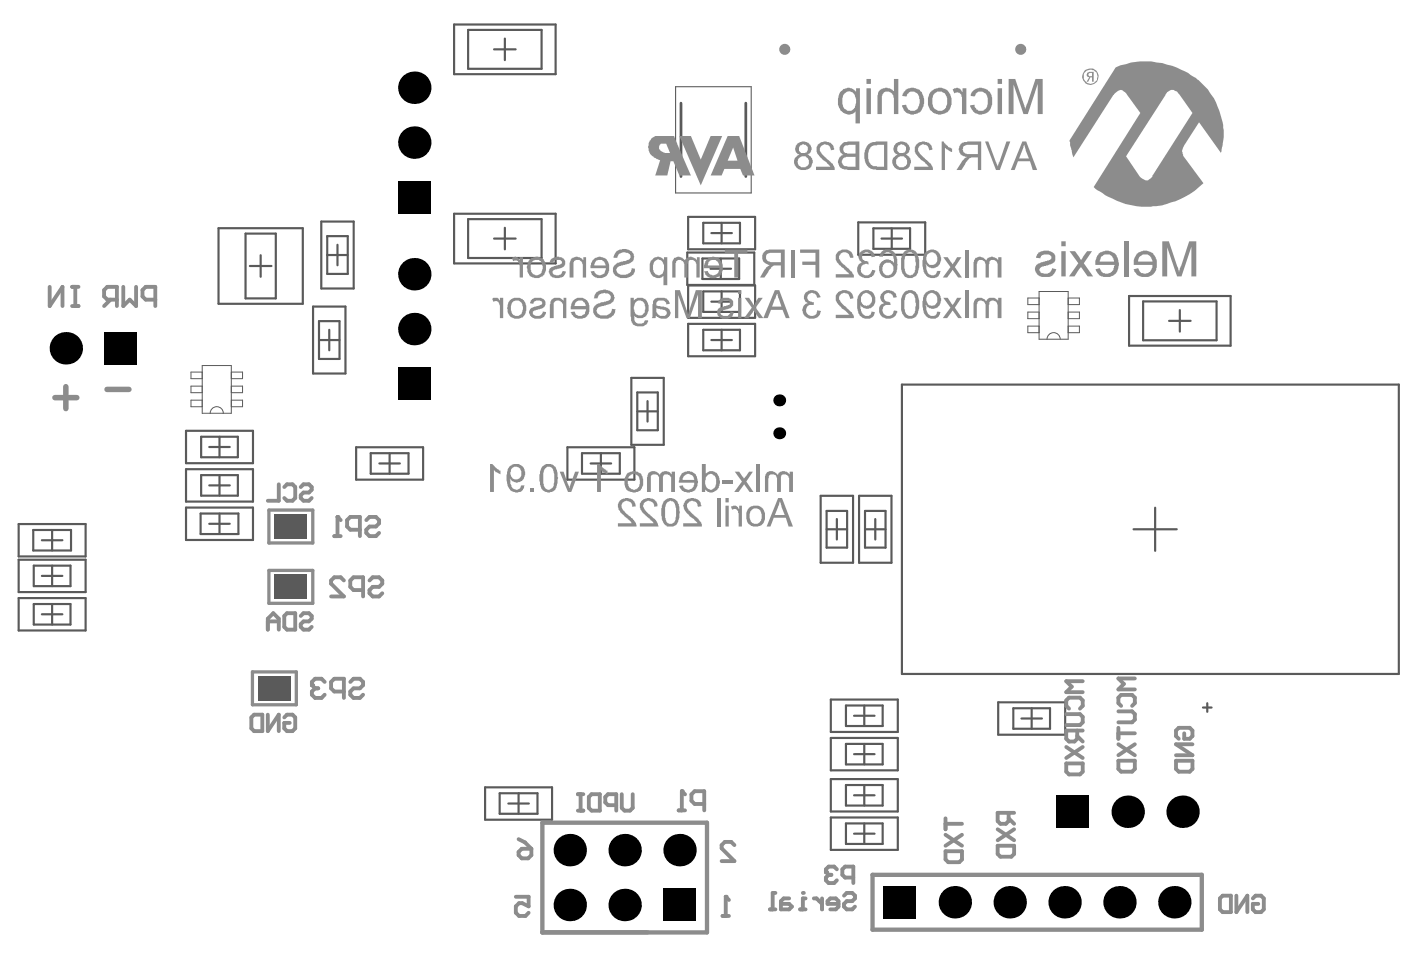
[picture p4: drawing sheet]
<svg xmlns="http://www.w3.org/2000/svg" width="216mm" height="148mm" viewBox="0 0 216 148" stroke-linecap="round" stroke-linejoin="round" font-family="sans-serif">
<g fill="none" stroke="#5a5a5a" stroke-width=".33">
<path d="M70 3.8h15.6v7.6h-15.6zM72.1 4.6h11.4v6h-11.4zM76.1 7.6h3.4M77.8 5.9v3.4M33.7 35.2h13v11.6h-13zM37.8 36h4.7v10h-4.7zM40.2 39.3v3.4M49.5 34.2h5v10.3h-5zM50.4 39.3h3.2M50.4 36.4h3.2v5.8h-3.2zM52 37.7v3.2M62.2 22h3.3"/>
<path d="M63.8 20.3v3.3M70 33h15.6v7.6h-15.6zM72.1 33.8h11.4v6h-11.4zM76.1 36.8h3.4M77.8 35.1v3.3M105.9 38.9h10.3v5h-10.3zM106 33.4h10.4v5h-10.4zM108.2 39.9h5.7v3.1h-5.7zM108.4 34.4h5.6v3.1h-5.6zM109.6 35.9h3.2M111.1 39.9v3.1M111.2 34.4v3.1"/>
<path d="M132.3 34.3h10.3v5h-10.3zM134.6 35.2h5.7v3.2h-5.7zM135.8 36.8h3.2M137.4 35.2v3.2M38.5 41h3.3M48.2 47.3h5v10.3h-5zM49.2 52.4h3.1M49.2 49.5h3.1v5.8h-3.1zM50.7 50.8v3.2M62.2 50.7h3.3M63.8 49.1v3.3M97.3 58.3h5v10.3h-5z"/>
<path d="M106 44h10.4v5h-10.4zM106 49.9h10.4v5h-10.4zM108.4 44.9h5.6v3.2h-5.6zM108.4 50.8h5.6v3.2h-5.6zM109.5 41.4h3.2M109.6 52.4h3.2M109.6 46.5h3.2M111.2 44.9v3.2M111.2 50.8v3.2M139 59.3h76.6v44.6h-76.6zM174 45.6h15.6v7.7h-15.6zM176.2 46.5h11.3v6h-11.3z"/>
<path d="M180.2 49.5h3.3M181.8 47.8v3.3M28.7 66.4h10.3v5h-10.3zM28.7 72.3h10.3v5h-10.3zM28.7 78.3h10.3v5h-10.3zM30.9 79.2h5.8v3.1h-5.8zM31 73.3h5.7v3.1h-5.7zM31 67.3h5.7v3.2h-5.7zM32.2 68.9h3.2M32.2 74.8h3.2M33.8 67.3v3.2M33.8 73.3v3.1"/>
<path d="M33.8 79.2v3.1M54.9 69h10.3v5h-10.3zM57.1 69.9h5.9v3.1h-5.9zM58.5 71.5h3.1M60 69.9v3.1M87.4 69h10.4v5h-10.4zM89.7 69.9h5.8v3.1h-5.8zM91 71.5h3.2M92.6 69.9v3.1M98.2 63.4h3.2M98.2 60.5h3.2v5.8h-3.2zM99.8 61.8v3.2"/>
<path d="M126.5 76.4h5v10.4h-5zM127.4 78.8h3.1v5.6h-3.1zM132.4 76.4h5v10.4h-5zM133.3 78.8h3.2v5.6h-3.2zM178 78.3v6.6M2.9 80.8h10.3v5h-10.3zM2.9 86.3h10.3v5h-10.3zM2.9 92.2h10.3v5h-10.3zM5.1 81.7h5.8v3.2h-5.8zM5.2 87.2h5.7v3.2h-5.7zM5.2 93.1h5.7v3.2h-5.7zM6.5 83.3h3.1"/>
<path d="M6.5 94.7h3.1M6.5 88.8h3.1M8 81.7v3.2M8 87.2v3.2M8 93.1v3.2M32.2 80.8h3.2M127.4 81.6h3.1M129 80v3.2M133.3 81.6h3.2M134.9 80v3.2M174.7 81.6h6.6M128 107.9h10.4v5h-10.4z"/>
<path d="M128 113.8h10.4v5h-10.4zM130.4 108.8h5.6v3.1h-5.6zM130.4 114.7h5.6v3.2h-5.6zM131.6 116.3h3.2M131.6 110.4h3.2M133.2 108.8v3.1M133.2 114.7v3.2M153.8 108.3h10.3v5h-10.3zM156.2 109.2h5.6v3.2h-5.6zM157.4 110.8h3.2M159 109.2v3.2M185.4 109.1h1.3"/>
<path d="M186 108.4v1.4M74.8 121.4h10.3v5h-10.3zM77 122.3h5.8v3.2h-5.8zM78.3 123.9h3.2M79.9 122.3v3.2M128 120.1h10.4v5h-10.4zM128 126h10.4v5h-10.4zM130.4 121h5.6v3.2h-5.6zM130.4 127h5.6v3.1h-5.6zM131.6 128.5h3.2M131.6 122.6h3.2M133.2 121v3.2"/>
<path d="M133.2 127v3.1"/>
</g>
<path d="M104.1 13.4h11.7v16.4h-11.7z" fill="none" stroke="#5a5a5a" stroke-width=".17"/>
<g fill="none" stroke="#5a5a5a" stroke-width=".15">
<path d="M31.2 56.4h4.4v7.3h-4.4zM31.2 57.4h-1.8v1h1.8M31.2 59.5h-1.8v1h1.8M35.6 59.5h1.8v1h-1.8M35.6 57.4h1.8v1h-1.8M160.1 44.9h4.5v7.4h-4.5zM160.1 50.3h-1.7v1h1.7M160.1 46h-1.7v1h1.7M160.1 48.1h-1.7v1h1.7M161.4 52.3a1.01 1.01 0 0 1 1-1 1.01 1.01 0 0 1 1 1M164.6 50.3h1.7v1h-1.7M164.6 48.1h1.7v1h-1.7"/>
<path d="M164.6 46h1.7v1h-1.7M31.2 61.7h-1.8v1h1.8M32.4 63.7a1.01 1.01 0 0 1 1-1 1.01 1.01 0 0 1 1 1M35.6 61.7h1.8v1h-1.8"/>
</g>
<path d="M104.9 15.9v11.3M114.9 15.9v11.3" fill="none" stroke="#5a5a5a" stroke-width=".42"/>
<path d="M41.4 78.6h6.8v5.1h-6.8zM41.4 87.9h6.8v5.1h-6.8zM38.9 103.6h6.8v5.1h-6.8z" fill="none" stroke="#8c8c8c" stroke-width=".51"/>
<path d="M83.6 126.8h25.3v17h-25.3zM134.5 134.9h50.7v8.4h-50.7z" fill="none" stroke="#8c8c8c" stroke-width=".67"/>
<g fill="none" stroke="#8c8c8c" stroke-width=".59">
<path d="M43 74.7v2.5h-1.7M43.8 75.1l.4-.4h.9l.4 .4v1.7l-.4 .4h-.9l-.4-.4M46.3 75.1l.5-.4h.8l.4 .4v.4l-.4 .4h-.8l-.5 .5v.4l.5 .4h.8l.4-.4M41.3 95.8h1.7M41.3 97.1v-1.7l.8-.9 .9 .9v1.7M43.8 95l.4-.5h1.3v2.6h-1.3l-.4-.4zM46.3 95l.5-.5h.8l.4 .5v.4l-.4 .4h-.8l-.5 .4v.5l.5 .4h.8l.4-.4M39.2 110.2h1.2v2.5h-1.2l-.5-.4v-1.7zM41.3 110.2v2.5l1.7-2.5v2.5M43.8 110.6l.4-.4h.9l.4 .4v1.7l-.4 .4h-.9l-.4-.4v-.8h.9M164.3 117.7h2.6v1.3l-.5 .4h-1.7l-.4-.4zM164.3 110.1h2.1l.5 .4v.9l-.5 .4h-2.1"/>
<path d="M164.3 115.2l2.6 1.7M164.7 109.3l-.4-.5v-.8l.4-.4h1.7l.5 .4v.8l-.5 .5M166 112.6v1.3l-.4 .4h-.9l-.4-.4v-1.3h2.6M166 113.5l.9 .8M166.9 105h-2.6l.9 .9-.9 .8h2.6M166.9 115.2l-2.6 1.7M172.3 117.3h2.6v1.3l-.4 .4h-1.7l-.5-.4zM172.3 109.7h2.2l.4 .4v.8l-.4 .5h-2.2M172.3 112.2v1.7M172.3 113.1h2.6M172.3 114.8l2.6 1.6M172.8 108.8l-.5-.4v-.8l.5-.5h1.7l.4 .5v.8l-.4 .4"/>
<path d="M174.9 104.6h-2.6l.9 .9-.9 .8h2.6M174.9 114.8l-2.6 1.6M181.2 117.3h2.6v1.3l-.5 .4h-1.6l-.5-.4zM182.5 113.1v.8h.8l.5-.4v-.9l-.5-.4h-1.6l-.5 .4v.9l.5 .4M183.8 114.8h-2.6l2.6 1.6h-2.6M145.7 126.2v1.7M145.7 131.2h2.5v1.3l-.4 .4h-1.7l-.4-.4zM145.7 127h2.5M145.7 128.7l2.5 1.7M148.2 128.7l-2.5 1.7M153.7 130.4h2.6v1.3l-.4 .4h-1.7l-.5-.4zM153.7 127.9l2.6 1.7"/>
<path d="M155.4 125.3v1.3l-.4 .4h-.8l-.5-.4v-1.3h2.6M155.4 126.2l.9 .8M156.3 127.9l-2.6 1.7M188.4 138.1h1.3v2.5h-1.3l-.4-.4v-1.7zM190.5 138.1v2.5l1.7-2.5v2.5M193.1 138.5l.4-.4h.8l.5 .4v1.7l-.5 .4h-.8l-.4-.4v-.8h.8"/>
</g>
<g fill="#8c8c8c">
<path d="M150.3 39.8a1.19 1.19 0 0 1 1.7 .4 .6 .6 0 0 1 .5-.5 1.34 1.34 0 0 1 1.3 .4v-.4h.5v3.1h-.6v-1.6a.7 .7 0 0 0-.1-.8 .48 .48 0 0 0-.6-.3 .47 .47 0 0 0-.5 .6l-.1 .1v2h-.5v-1.8a.75 .75 0 0 0-.3-.8 .75 .75 0 0 0-.9 .1l-.2 .4v2.1h-.5v-2.4z"/>
<path d="M148.8 38.5h.5v4.3h-.5z"/>
<path d="M145.4 39.7h.6l.8 1.1 .7-1.1h.7l-1.1 1.5 1.1 1.6h-.5l-.9-1.2-.8 1.2h-.7l1.2-1.6z"/>
<path d="M132.5 38.9a1.4 1.4 0 0 1 2.4 .7l-.6 .1a.73 .73 0 0 0-.8-.8 .73 .73 0 0 0-.6 .9l.4 .5h.4h.1l.1 .5a.88 .88 0 0 0-1.2 .6 .88 .88 0 0 0 .7 1h.1a.85 .85 0 0 0 .9-.8l.5 .1a1.16 1.16 0 0 1-1.3 1.2 1.3 1.3 0 0 1-1.5-1.3v-.3a.9 .9 0 0 1 .8-.8 1.12 1.12 0 0 1-.4-1.6z"/>
<path d="M129.1 38.8a1.5 1.5 0 0 1 2.3 .4l.1 .5h-.5a.83 .83 0 0 0-1-.8 .83 .83 0 0 0-.6 1.1l.1 .1a3.8 3.8 0 0 0 1.3 1.3l.8 1v.4h-2.8v-.5h2.1l-1.4-1.4a1.36 1.36 0 0 1-.4-2.1z"/>
<path d="M123.3 38.5h3v4.3h-.6v-2h-2.1v-.5h2.1v-1.3h-2.4z"/>
<path d="M121.9 38.5h.6v4.3h-.6z"/>
<path d="M111.7 38.5h3.5v.5h-1.5v3.8h-.5v-3.8h-1.5z"/>
<path d="M103.8 39.8a1.19 1.19 0 0 1 1.7 .4 .6 .6 0 0 1 .5-.5 1.34 1.34 0 0 1 1.4 .4v-.4h.4v3.1h-.5v-1.6a.7 .7 0 0 0-.2-.8 .48 .48 0 0 0-.5-.3 .44 .44 0 0 0-.6 .5v.1v2.1h-.5v-1.8a.75 .75 0 0 0-.4-.8 .75 .75 0 0 0-.8 .1l-.2 .3v2.2h-.5v-2.5z"/>
<path d="M95 38.8l.1-.1a1.88 1.88 0 0 1 2.5 .4 1.11 1.11 0 0 1-.9 1.6l-.5 .1a1.44 1.44 0 0 0-1.2 .8 1 1 0 0 0 1.3 .8 1.01 1.01 0 0 0 1-1h.5a1.46 1.46 0 0 1-1.7 1.5 1.48 1.48 0 0 1-1.6-1.1 1.17 1.17 0 0 1 .8-1.3l.5-.2a1.89 1.89 0 0 0 1.4-.6 .6 .6 0 0 0-.3-.6h-.1a1.16 1.16 0 0 0-1.7 .5v.1h-.6l.1-.4z"/>
<path d="M88 39.9a1.25 1.25 0 0 1 1.9 .2v-.4h.4v3.1h-.5v-1.7a.85 .85 0 0 0-.4-.9 .85 .85 0 0 0-.9 .1l-.1 .1v2.4h-.6v-2.3z"/>
<path d="M85 39.9a1.49 1.49 0 0 1 1.8-.1 .84 .84 0 0 1 .3 1 .84 .84 0 0 1-.8 .6l-.7 .1a.42 .42 0 0 0-.4 .4 .42 .42 0 0 0 .4 .5 .72 .72 0 0 0 1.1-.6l.5 .1v.1a1.29 1.29 0 0 1-1.8 .8 .89 .89 0 0 1-.7-.7 .89 .89 0 0 1 .3-.9l.4-.2a1.46 1.46 0 0 0 1.2-.5 .73 .73 0 0 0-1.1-.3l-.3 .2v.2l-.5-.1v-.2z"/>
<path d="M78.9 39.7a.8 .8 0 0 1 1.2 .5v-.5h.5v3.1h-.5v-1.9l-.1-.1a.6 .6 0 0 0-.3-.6 .6 .6 0 0 0-.6 .1z"/>
<path d="M150.3 46.2a.94 .94 0 0 1 .9-.3l.6 .3 .2 .2a1.13 1.13 0 0 1 1.7-.2l.1 .2v-.5h.5v3.1h-.6v-1.6a.9 .9 0 0 0-.7-1.1 .47 .47 0 0 0-.5 .6l-.1 .1v2h-.5v-1.7a.75 .75 0 0 0-.3-.8 .75 .75 0 0 0-.9 0l-.2 .4v2.1h-.5v-2.3z"/>
<path d="M148.8 44.7h.5v4.3h-.5z"/>
<path d="M145.4 45.9h.6l.8 1.1 .7-1.1h.7l-1.1 1.5 1.1 1.6h-.5l-.9-1.1-.8 1.1h-.7l1.2-1.6z"/>
<path d="M136.1 45a1.45 1.45 0 0 1 1.9 .2l.2 .6-.5 .1a.72 .72 0 0 0-.7-.7 .72 .72 0 0 0-.8 .7 .59 .59 0 0 0 .7 .6l.3 .1 .1 .4h-.1a.88 .88 0 0 0-1.2 .6 .88 .88 0 0 0 .8 1.1 .88 .88 0 0 0 1-.8h.5a1.4 1.4 0 0 1-1.9 1.2 1.4 1.4 0 0 1-.8-2l.3-.3h.3a1.02 1.02 0 0 1-.1-1.8z"/>
<path d="M129.1 45.1a1.48 1.48 0 0 1 2.3 .4l.1 .5-.5 .1a.85 .85 0 0 0-.8-.9 .85 .85 0 0 0-.9 .8 3.6 3.6 0 0 0 1.4 1.6l.5 .5 .1 .3a.6 .6 0 0 1 .3 .6h-2.8v-.5h2.1l-1.3-1.1a1.85 1.85 0 0 1-.8-1.8z"/>
<path d="M124.1 45.2a1.33 1.33 0 0 1 1.3-.4 1.33 1.33 0 0 1 1 1l-.5 .1a.76 .76 0 0 0-.7-.7 .76 .76 0 0 0-.8 .6v.2a.81 .81 0 0 0 .7 .5l.3 .1v.4a.89 .89 0 0 0-1.2 1 .89 .89 0 0 0 1.5 .5l.1-.1 .1-.5h.6a1.42 1.42 0 0 1-1.8 1.2 1.42 1.42 0 0 1-.9-1.9l.3-.4h.4a1.03 1.03 0 0 1-.4-1.6z"/>
<path d="M114.8 45.9h.6l.7 1.1 .2-.1 .6-1h.6l-1.1 1.5 1.2 1.6h-.6l-.9-1.1-.8 1.1h-.6l1.2-1.6z"/>
<path d="M111 46.1a2.11 2.11 0 0 1 1.8 .1 .94 .94 0 0 1 .1 1 .94 .94 0 0 1-.8 .5l-.6 .2a.38 .38 0 0 0-.5 .3 .38 .38 0 0 0 .4 .4 .73 .73 0 0 0 .8 .1 .73 .73 0 0 0 .4-.7l.5 .1a1.27 1.27 0 0 1-1.9 .9 .86 .86 0 0 1-.7-.8 .86 .86 0 0 1 .7-.8l.9-.3a.4 .4 0 0 0 .4-.5 .4 .4 0 0 0-.6-.3 .71 .71 0 0 0-.8 .5h-.5z"/>
<path d="M104 44.7h.8l1.2 3.8 1.2-3.8h1v4.3h-.6v-3.6l-1.3 3.6h-.5l-1.3-3.5v3.5h-.5z"/>
<path d="M91.8 45.2a1.84 1.84 0 0 1 2.7 0v.2a1.06 1.06 0 0 1-.8 1.5l-.8 .3a1.02 1.02 0 0 0-1 .7 .93 .93 0 0 0 1.1 .7 1.05 1.05 0 0 0 1.3-1l.6 .1-.1 .2a.91 .91 0 0 1-.5 .9 2.34 2.34 0 0 1-2 .2 1.16 1.16 0 0 1-.9-1.1 1.16 1.16 0 0 1 1-1.1l.5-.2a1.53 1.53 0 0 0 1.2-.6l-.1-.4a1.16 1.16 0 0 0-1.4-.3 .6 .6 0 0 0-.5 .7h-.6l.1-.4z"/>
<path d="M85 46.2a1.29 1.29 0 0 1 1.8 .2v-.5h.5v3.1h-.5v-1.6a.81 .81 0 0 0-.5-1 .81 .81 0 0 0-1 .3v2.3h-.6v-2.1z"/>
<path d="M82 46.1a1.76 1.76 0 0 1 2 .2 .97 .97 0 0 1-.9 1.4l-.6 .2a.42 .42 0 0 0-.4 .4 .42 .42 0 0 0 .4 .4h.2a.73 .73 0 0 0 .9-.7l.5 .1a1.27 1.27 0 0 1-1.6 1l-.2-.1a.9 .9 0 0 1-.4-1.5l.2-.1 1-.3a.43 .43 0 0 0 .5-.5l-.1-.2h-.2a.7 .7 0 0 0-1.1 .4h-.5l.1-.5z"/>
<path d="M75.9 46.1a.72 .72 0 0 1 1.1 .3v-.5h.5v3.1h-.5v-1.9v-.1a.45 .45 0 0 0-.4-.5v-.1l-.6 .1z"/>
<path d="M101.6 22.3a.44 .44 0 0 1 .6-.1h.5l.6 1.4-1-.1a.8 .8 0 0 1-.7-1.2zM104.7 21l3.3 7.6 3.3-7.6h-1.8l-1.5 3.6-1.5-3.6zM113 22.7l.7 2.1h-1.6zM100.4 21.3v.1a1.92 1.92 0 0 0 .9 3.1l.4 .2-.7 2.4h1.8l.5-2.2h.5l.9 2.2h1.8l-2.7-6.1h-2.8zM112.1 21l-2.6 6.1h1.7l.4-1.1h2.5l.4 1.1h1.8l-2.4-6.1z"/>
<path d="M142.9 39.2a.91 .91 0 0 1 1.2-.1 .91 .91 0 0 1 .3 1.1v.1a.88 .88 0 0 1-1 .5 .88 .88 0 0 1-.7-1.1zM142.7 38.9l-.1 .1a3.4 3.4 0 0 0-.3 2.9 1.44 1.44 0 0 0 2.4 .5l.2-.6h-.5a.81 .81 0 0 1-.8 .6 .81 .81 0 0 1-.8-.8l-.1-.8a.81 .81 0 0 0 .7 .5 1.12 1.12 0 0 0 1.5-1 1.38 1.38 0 0 0-1.7-1.7z"/>
<path d="M139.7 39.2a.73 .73 0 0 1 .8-.2 .73 .73 0 0 1 .5 .7 3.7 3.7 0 0 1 0 2.2 .79 .79 0 0 1-.9 .5 .79 .79 0 0 1-.6-.8 4.3 4.3 0 0 1 .1-2.4zM139.4 38.7v.1a2.79 2.79 0 0 0-.5 2.3v.8a1.33 1.33 0 0 0 1.5 1 1.33 1.33 0 0 0 1.2-1.3 3.2 3.2 0 0 0-.5-2.9 1.54 1.54 0 0 0-1.7 0z"/>
<path d="M135.8 38.8l-.3 .8h.6a.77 .77 0 0 1 .7-.7 .77 .77 0 0 1 .8 .6l.2 .4v.7a1.19 1.19 0 0 0-1.3-.6 1.19 1.19 0 0 0-.9 .9 1.41 1.41 0 0 0 1.1 2 1.48 1.48 0 0 0 1.6-1.7 3.5 3.5 0 0 0-.5-2.3 1.53 1.53 0 0 0-2-.1zM136.2 40.7a.95 .95 0 0 1 1.4 .2 .95 .95 0 0 1-.3 1.4 .72 .72 0 0 1-1.2-.4l-.1-.3a.86 .86 0 0 1 .2-.8z"/>
<path d="M118.1 39.2l.5-.2h1.7v1.4h-1.4a.87 .87 0 0 1-.8-1zM117.9 38.7a1.18 1.18 0 0 0-.4 1.4 1.18 1.18 0 0 0 1.1 .7l-.5 .5-1 1.5h.7l.6-.9a1.33 1.33 0 0 1 1.2-1h.7v1.9h.6v-4.3h-2.4l-.4 .1z"/>
<path d="M109.2 40.4a.95 .95 0 0 1 1-.3 .95 .95 0 0 1 .7 .8h-1.8zM108.8 40.1l-.3 .7v.6h2.4a.99 .99 0 0 1-.6 .9 .99 .99 0 0 1-1-.1l-.2-.4-.6 .1a1.49 1.49 0 0 0 1.8 .9 1.49 1.49 0 0 0 1.1-1.7v-.3a1.45 1.45 0 0 0-1.5-1.2l-.6 .1z"/>
<path d="M100.6 39.8a2.17 2.17 0 0 0 0 2.8l.2 .1a.95 .95 0 0 0 1.4-.3v1.6h.6v-4.3h-.5v.4a1.29 1.29 0 0 0-1.7-.3zM100.9 40.3h.1a.55 .55 0 0 1 .7-.2 1.47 1.47 0 0 1 .3 2.2 .89 .89 0 0 1-1.4-.8v-.1a1.43 1.43 0 0 1 .3-1.1z"/>
<path d="M91.8 40.3a.93 .93 0 0 1 1-.2 .93 .93 0 0 1 .6 .8h-1.8zM91.3 40.1l-.2 .5-.1 .8h2.4a.94 .94 0 0 1-.6 .9 .94 .94 0 0 1-1.1-.3l-.1-.2-.6 .1a1.51 1.51 0 0 0 1.9 .9 1.51 1.51 0 0 0 1-1.9l-.1-.3a1.31 1.31 0 0 0-1.9-.9h-.1z"/>
<path d="M82 40.3a.85 .85 0 0 1 1-.2 .85 .85 0 0 1 .6 .8 1.56 1.56 0 0 1-.4 1.4 1.04 1.04 0 0 1-1.3-.4 2.06 2.06 0 0 1 .1-1.6zM81.7 39.9l-.1 .1a1.9 1.9 0 0 0 .4 2.8h.3a1.4 1.4 0 0 0 1.7-.7 1.96 1.96 0 0 0-.4-2.3 1.59 1.59 0 0 0-1.9 .1z"/>
<path d="M143 45.4a.88 .88 0 0 1 1.1-.1 .88 .88 0 0 1 .3 1 .82 .82 0 0 1-.6 .8 .82 .82 0 0 1-.9-.3v-.1a1.07 1.07 0 0 1 .1-1.3zM142.6 45.2l-.4 .7a4.1 4.1 0 0 0 .3 2.6 1.5 1.5 0 0 0 2.2 .3l.2-.7-.5-.1a.74 .74 0 0 1-.5 .7 .74 .74 0 0 1-.8-.2l-.4-.7v-.6v-.2a.81 .81 0 0 0 .7 .5 1.22 1.22 0 0 0 1.6-1.2 1.41 1.41 0 0 0-2-1.4z"/>
<path d="M139.7 45.4l.1-.1a.85 .85 0 0 1 1.3 .7v.8v.5a1.15 1.15 0 0 1-.8 1.4h-.2a1.26 1.26 0 0 1-.7-1.3 2.89 2.89 0 0 1 .3-2zM139.3 45.2l-.2 .2a3.7 3.7 0 0 0-.2 2v.7a1.33 1.33 0 0 0 1.5 1.1 1.33 1.33 0 0 0 1.2-1.4 2.91 2.91 0 0 0-.6-2.9h-.2a1.12 1.12 0 0 0-1.5 .3z"/>
<path d="M132.9 45.4a.74 .74 0 0 1 1.3 .3 .88 .88 0 0 1-.3 1.4 .88 .88 0 0 1-1.2-.8v-.5zM132.6 45.2a2.18 2.18 0 0 0-.5 2 1.91 1.91 0 0 0 .9 1.8h.1a1.14 1.14 0 0 0 1.7-.9l-.5-.1a.74 .74 0 0 1-.7 .7 .74 .74 0 0 1-.7-.5h-.1l-.2-.6v-.6a1.29 1.29 0 0 0 1.7 .4 1.29 1.29 0 0 0 .5-1.7 1.41 1.41 0 0 0-1.5-1z"/>
<path d="M119.7 45.2l.7 2.1h-1.4zM119.4 44.7l-1.8 4.3h.7l.5-1.2h1.8l.5 1.2h.6l-1.6-4.3z"/>
<path d="M113.7 44.7v.6h.5v-.6zM113.7 45.9v3.1h.5v-3.1z"/>
<path d="M101.1 47.5l1.1 .3a.43 .43 0 0 1 .5 .4v.2a.77 .77 0 0 1-1.1 .1h-.2a.8 .8 0 0 1-.3-1zM100.9 46.1l-.3 .3-.1 .5v2v.1h.5l.1-.3a1.63 1.63 0 0 0 2 .2v-.1a.78 .78 0 0 0 .2-.8 .78 .78 0 0 0-.6-.6l-.4-.1-.7-.1a.35 .35 0 0 1-.5-.2 .35 .35 0 0 1 .1-.4 1.02 1.02 0 0 1 1-.3l.5 .4v.2l.6-.1a1.26 1.26 0 0 0-1.7-.9h-.4z"/>
<path d="M97.9 46.6a.83 .83 0 0 1 1-.2 .83 .83 0 0 1 .5 .8 1.27 1.27 0 0 1-.5 1.4 .82 .82 0 0 1-1.1-.8l-.1-.5zM97.2 45.9v2.9l.1 .1a1.22 1.22 0 0 0 1.4 1.4h.4l.5-.2 .3-.5v-.2h-.5a.75 .75 0 0 1-1.2 .4 .77 .77 0 0 1-.4-1.1 1.17 1.17 0 0 0 1.3 .3 1.17 1.17 0 0 0 .8-1 1.47 1.47 0 0 0-1.3-2.1h-.4l-.5 .4v-.4z"/>
<path d="M88.7 46.6a.93 .93 0 0 1 1-.2 .93 .93 0 0 1 .6 .8h-1.8zM88.3 46.3l-.3 .5-.1 .9h2.4a.97 .97 0 0 1-1.3 .9l-.3-.1-.2-.5-.6 .1a1.51 1.51 0 0 0 1.3 1 1.51 1.51 0 0 0 1.5-.6 1.92 1.92 0 0 0-.6-2.4 1.65 1.65 0 0 0-1.8 .2z"/>
<path d="M78.9 46.7a.97 .97 0 0 1 1-.3 .97 .97 0 0 1 .7 .9v.3a1.03 1.03 0 0 1-1.2 1.1 1.09 1.09 0 0 1-.7-1.1zM78.6 46.3a2.16 2.16 0 0 0-.2 2.2 1.45 1.45 0 0 0 1.6 .6 1.45 1.45 0 0 0 1.1-1.4 1.48 1.48 0 0 0-1.3-1.8h-.6l-.4 .2z"/>
</g>
<path d="M10.1 59.6v3.4M8.5 61.3h3.3M16.5 60h3.4" fill="none" stroke="#8c8c8c" stroke-width=".85"/>
<path d="M7.7 44.2v3l1.9-3v3M11.1 44.2h1M11.1 47.2h1M11.6 44.2v3M17 46.2l-1 1M18 46.2h-1.5l-.5-.5v-1l.5-.5h1.5v3M19 44.2v3l1-1 1 1v-3M23.9 46.2h-1.4l-.5-.5v-1l.5-.5h1.4v3" fill="none" stroke="#8c8c8c" stroke-width=".59"/>
<g fill="#8c8c8c">
<path d="M151.8 21.8h.5l1.4 3.9 1.4-3.9h.6l-1.6 4.4h-.6z"/>
<path d="M145.1 21.8h.4v.3l.6 .6 .6 .2v.5h-.1l-1-.6v3.4h-.5z"/>
<path d="M141.1 22.3a1.45 1.45 0 0 1 1.5-.4 1.45 1.45 0 0 1 1.1 1.1v.1l-.5 .1a.83 .83 0 0 0-1.2-.8 .83 .83 0 0 0-.2 1.4l.9 .8a1.96 1.96 0 0 1 1.1 1.4v.2h-2.9v-.5h2.2l-.8-.8a2.92 2.92 0 0 1-1.3-1.6v-.6z"/>
<path d="M126.2 22.2a1.52 1.52 0 0 1 2.3 .4v.5l-.5 .1a.83 .83 0 0 0-1.1-.8 .83 .83 0 0 0-.2 1.4l.8 .8a1.96 1.96 0 0 1 1.1 1.4v.2h-2.8v-.5h2.1l-.7-.8a2.92 2.92 0 0 1-1.4-1.6v-.6z"/>
<path d="M179.1 37.2h1l1.5 4.2v.5h.1l.1-.5 1.5-4.2h1.1v5.4h-.8v-4.5l-1.5 4.5h-.7l-1.5-4.5v4.5h-.8z"/>
<path d="M173.2 37.2h.7v5.4h-.7z"/>
<path d="M164.8 38.7h.9l.9 1.4 .9-1.4h.8l-1.3 1.9 1.5 2h-.9l-1-1.4-1 1.4h-.9l1.5-2z"/>
<path d="M160.1 38.9a2.12 2.12 0 0 1 2.2 .1 1.05 1.05 0 0 1 .3 1.2 1.05 1.05 0 0 1-1 .6l-.3 .1a1.54 1.54 0 0 0-1.1 .6v.2a1 1 0 0 0 1.3 .4 .98 .98 0 0 0 .6-.7l.7 .1a1.48 1.48 0 0 1-1.9 1.2 1.27 1.27 0 0 1-1.3-1.7h.1a2.34 2.34 0 0 1 1.5-.7l.3-.1a.49 .49 0 0 0 .5-.6 .49 .49 0 0 0-.6-.4h-.5a.58 .58 0 0 0-.6 .5v.1l-.6-.1 .1-.5z"/>
<path d="M155.4 12.2h1l1.7 4.6v-.2l1.5-4.4h1.1v5.4h-.8v-4.7l-1.5 4.7h-.7l-1.5-4.6v4.6h-.8z"/>
<path d="M149.8 14.2a1.81 1.81 0 0 1 2.2-.4 1.81 1.81 0 0 1 .9 2 1.88 1.88 0 0 1-1 1.7 1.68 1.68 0 0 1-1.9-.3l-.5-.7v-.3l.7-.1a.98 .98 0 0 0 .9 1 .98 .98 0 0 0 1-.9 1.72 1.72 0 0 0-.3-1.8 .96 .96 0 0 0-1.6 .5l-.6-.1z"/>
<path d="M146.8 13.8a1 1 0 0 1 1.5 .4v-.6h.6v4h-.7v-2.6v-.1a.6 .6 0 0 0-.8-.6l-.3 .1z"/>
<path d="M139.5 13.9l.4-.2a1.65 1.65 0 0 1 1.6 .1l.2 .1a2.56 2.56 0 0 1 0 3.4 1.78 1.78 0 0 1-2.3-.2l-.5-.9 .7-.1a1.03 1.03 0 0 0 1.6 .8 1.27 1.27 0 0 0 .5-1 1.63 1.63 0 0 0-.6-1.6 .87 .87 0 0 0-.9-.2 .87 .87 0 0 0-.5 .8l-.7-.1z"/>
<path d="M135.6 14a.72 .72 0 0 1 .7-.4l.1-.1 .7 .1 .7 .5v-1.9h.6v5.4h-.6v-2.2a1.24 1.24 0 0 0-.9-1.3h-.1a.76 .76 0 0 0-.9 .9v2.6h-.7v-2.9l.1-.4z"/>
<path d="M157.8 22.3l.8 2.1h-1.6zM157.5 21.8l-1.7 4.4h.6l.5-1.3h1.8l.5 1.3h.6l-1.7-4.4z"/>
<path d="M148.6 22.5l.4-.2h1.7v1.5h-1.4a.8 .8 0 0 1-.9-1.1zM148.1 22.2l-.2 .3a1.17 1.17 0 0 0 1.1 1.7l-.3 .2-.5 .5-.8 1.3h.8l.6-1a1.54 1.54 0 0 1 1.1-.9h.8v1.9h.5v-4.4h-2.1l-.5 .1z"/>
<path d="M138.4 22.4a.8 .8 0 0 1 1.2 .4v.1a.71 .71 0 0 1-.5 .7 .71 .71 0 0 1-.8-.3v-.6zM138.1 25a.87 .87 0 0 1 1.7 0 .87 .87 0 0 1-1.7 0zM137.9 22.2a.96 .96 0 0 0 .3 1.6h.2a1.18 1.18 0 0 0-.9 1.2 1.18 1.18 0 0 0 .9 1.1 1.32 1.32 0 0 0 1.7-.3 1.32 1.32 0 0 0-.1-1.7l-.5-.3a.99 .99 0 0 0 .3-1.6l-.2-.2a1.4 1.4 0 0 0-1.6 .2z"/>
<path d="M134.1 22.7h.1a.94 .94 0 0 1 .9-.3l.1-.1h1v3.4h-1.1v-.1a1.12 1.12 0 0 1-1.2-1 2.21 2.21 0 0 1 .2-1.9zM133.8 22.2a2.77 2.77 0 0 0 .2 3.7l.2 .1 .9 .2h1.6v-4.4h-1.7l-.8 .2z"/>
<path d="M130.1 22.5l.7-.2h1v1.4h-1a.89 .89 0 0 1-.9-.7zM129.9 24.4l.5-.2h1.4v1.5l-1.3-.1a.67 .67 0 0 1-.7-.3 .67 .67 0 0 1 .1-.8zM129.8 22.1a1.04 1.04 0 0 0 .2 1.7 1.13 1.13 0 0 0-.9 1.1 1.13 1.13 0 0 0 .9 1.1l.7 .2h1.7v-4.4h-1.7z"/>
<path d="M123.3 22.4a.8 .8 0 0 1 1.2 .4v.1a.71 .71 0 0 1-.6 .7 .71 .71 0 0 1-.8-.3v-.6zM122.9 25a.9 .9 0 0 1 1.8 0 .9 .9 0 0 1-1.8 0zM122.8 22.2a.96 .96 0 0 0 .2 1.6h.2a1.18 1.18 0 0 0-.8 1.2 1.18 1.18 0 0 0 .9 1.1 1.32 1.32 0 0 0 1.6-.3 1.32 1.32 0 0 0 0-1.7l-.5-.3a.99 .99 0 0 0 .3-1.6l-.2-.2a1.4 1.4 0 0 0-1.6 .2z"/>
<path d="M175.6 39.7a1.12 1.12 0 0 1 1.2-.4 1.12 1.12 0 0 1 .8 1h-2.2zM175.1 39.2l-.1 .4a1.64 1.64 0 0 0-.3 1.2h2.9a1.15 1.15 0 0 1-.7 1.3 1.15 1.15 0 0 1-1.3-.3l-.2-.4-.7 .1a1.82 1.82 0 0 0 3 .8l.1-.1a2.42 2.42 0 0 0 0-2.9 1.68 1.68 0 0 0-2.2-.4z"/>
<path d="M169.6 39.7a1.13 1.13 0 0 1 1.3-.4 1.13 1.13 0 0 1 .8 1h-2.2zM169.1 39.3l-.3 .9v.6h3l-.1 .2a1.12 1.12 0 0 1-1 1.2 1.12 1.12 0 0 1-1.2-.8l-.7 .1a1.83 1.83 0 0 0 2.2 1.2 2.02 2.02 0 0 0 1.3-2.8 1.66 1.66 0 0 0-1.9-1.3l-.8 .3z"/>
<path d="M163.6 37.2v.8h.6v-.8zM163.6 38.7v3.9h.6v-3.9z"/>
<path d="M153.7 12.2v.7h.7v-.7zM153.7 13.6v4h.7v-4z"/>
<path d="M144 14.4a1.24 1.24 0 0 1 1.7 .1 2.33 2.33 0 0 1-.1 2.3 1.1 1.1 0 0 1-1.1 .3 1.1 1.1 0 0 1-.7-1h-.1v-1zM143.3 14.2a3 3 0 0 0 0 2.8 1.94 1.94 0 0 0 3 0 2.55 2.55 0 0 0-.5-3.2 2.15 2.15 0 0 0-2.5 .4z"/>
<path d="M133.5 12.2v.7h.7v-.7zM133.5 13.6v4h.7v-4z"/>
<path d="M129.8 13.9a1.1 1.1 0 0 0-.5 .8h-.1a2.97 2.97 0 0 0 .4 2.4 1.57 1.57 0 0 0 2.2 .2v-.1v1.8h.7v-5.4h-.6v.5a1.58 1.58 0 0 0-2.1-.2zM130.1 14.4l.2-.1a.89 .89 0 0 1 1.5 .6 1.76 1.76 0 0 1-.5 2.1 1.02 1.02 0 0 1-1.3-.5 2.37 2.37 0 0 1 .1-2.1z"/>
</g>
<path d="M89.1 125h.8M89.1 122.4h.8M89.5 122.4v2.6M91.2 122.4h1.2v2.6h-1.2l-.5-.4v-1.7zM95 124.1h-1.3l-.4-.4v-.8l.4-.5h1.3v2.6M95.8 122.4v2.2l.4 .4h.9l.4-.4v-2.2M124.1 138.5h-.4v1.7M125.4 138.5h.4l.9 .9M126.7 138.5v1.7M129.2 139.4h-1.7v-.5l.5-.4h.8l.4 .4v.9l-.4 .4h-.8M130.1 138.1l.4-.4h.8l.5 .4v.4l-.5 .4h-.8l-.4 .5v.4l.4 .4h.8l.5-.4M123.3 140.2h.8" fill="none" stroke="#8c8c8c" stroke-width=".59"/>
<circle cx="123.7" cy="137.7" r=".3" fill="#8c8c8c"/>
<path d="M79.5 138.3h2v1.4l-1-.5h-.5l-.5 .5v1l.5 .5h1l.5-.5M79.9 129.4l1 .5 1 1M79.9 131.4l.5-.5h1.5v1l-.5 .4h-1l-.5-.4zM111.8 138.3v2.9M113.2 130.3l-.5-.5h-1l-.5 .5v.5l2 2h-2M119.5 137.7h-.4v2.5M121.6 138.5h-.8l-.5 .4v1.3h1.3l.4-.4-.4-.4h-1.3M111.3 141.2h1M118.7 140.2h.8" fill="none" stroke="#8c8c8c" stroke-width=".59"/>
<circle cx="111.8" cy="138.3" r=".3" fill="#8c8c8c"/>
<path d="M111.8 138.3l.5 .5" fill="none" stroke="#8c8c8c" stroke-width=".59"/>
<path d="M167.8 11.3l.5-.1v.6h-.4l-.2-.3zM167.5 11.2l-.1 .4 .2 .2 .3 .1-.5 .7h.3l.3-.7h.3v.7h.2v-1.5h-.6zM167.3 11.1a1.08 1.08 0 0 1 1.4-.1 1.08 1.08 0 0 1 .2 1.4 1.08 1.08 0 0 1-1.4 .4 1.17 1.17 0 0 1-.2-1.7zM166.8 11.8a1.26 1.26 0 0 0 2.5 0 1.26 1.26 0 0 0-2.5 0zM171.9 10.4l-7.1 11.2 .1 .8 .5 1.9 6.2-9.7a1.39 1.39 0 0 1 1.4-.6l.5 .4 2.2 3-7.2 11.4 .2 .2a12.9 12.9 0 0 0 10 2.7 12.9 12.9 0 0 0 6.8-3.5l-3.2-4.3a1.3 1.3 0 0 1 .2-1.5l2.3-3.5 3.4 4.7a11 11 0 0 0-6.9-13.2 16 16 0 0 0-5.7-.9l-1.3 .1-1.6 .5zM179.9 14.2a1.08 1.08 0 0 1 1-.3l.1 .1a.98 .98 0 0 1 .7 .5l2.1 2.9-6.1 9.6a1.24 1.24 0 0 1-1.1 .8l-1-.6-2.1-3.1z" fill="#8c8c8c"/>
<path d="M50 105.1l-.5-.5h-.9l-.5 .5v.5M53 106.6h-1.5l-.5-.5v-1l.5-.5h1.5v3M54 105.1l.5-.5h1l.5 .5v.5l-.5 .5h-1l-.5 .5v.5l.5 .5h1l.5-.5" fill="none" stroke="#8c8c8c" stroke-width=".59"/>
<circle cx="48.1" cy="105.6" r=".3" fill="#8c8c8c"/>
<path d="M52 79.7v3M51.5 82.7h1M53 89.5l-.5-.5h-1l-.5 .5v.5l2 2h-2M55.5 81.7h-1.5l-.5-.5v-1l.5-.5h1.5v3M56 91h-1.5l-.5-.5v-1l.5-.5h1.5v3M56.4 80.2l.5-.5h1l.5 .5v.5l-.5 .5h-1l-.5 .5v.5l.5 .5h1l.5-.5M56.9 89.5l.5-.5h1l.5 .5v.5l-.5 .5h-1l-.5 .5v.5l.5 .5h1l.5-.5M48.1 105.6l.5 .5M48.6 106.1h.4M48.6 106.1l-.5 .5v.5l.5 .5h.9l.5-.5" fill="none" stroke="#8c8c8c" stroke-width=".59"/>
<circle cx="52" cy="79.7" r=".3" fill="#8c8c8c"/>
<path d="M52 79.7l.5 .5M129 134l-.5-.4h-.8l-.4 .4v.5M131.5 135.3h-1.3l-.4-.4v-.9l.4-.4h1.3v2.5" fill="none" stroke="#8c8c8c" stroke-width=".59"/>
<circle cx="127.3" cy="134.5" r=".3" fill="#8c8c8c"/>
<path d="M104.6 124.9h1M105.1 122v2.9M108.5 124h-1.5l-.4-.5v-1l.4-.5h1.5v2.9M127.3 134.5l.4 .4M127.7 134.9h.4M127.7 134.9l-.4 .4v.4l.4 .4h.8l.5-.4" fill="none" stroke="#8c8c8c" stroke-width=".59"/>
<circle cx="105.1" cy="122" r=".3" fill="#8c8c8c"/>
<path d="M105.1 122l.5 .5" fill="none" stroke="#8c8c8c" stroke-width=".59"/>
<g fill="#8c8c8c">
<path d="M118.2 72.8a1.24 1.24 0 0 1 1.6 .4 .59 .59 0 0 1 .6-.5 1.15 1.15 0 0 1 1.3 .4v-.4h.5v3.2h-.6v-1.8a.78 .78 0 0 0-.3-.8 .78 .78 0 0 0-.9-.1l-.1 2.7h-.6v-1.8a.73 .73 0 0 0-.3-.9 .73 .73 0 0 0-.9 .2l-.1 2.5h-.5v-2.5z"/>
<path d="M116.6 71.5h.5v4.4h-.5z"/>
<path d="M113.2 72.7h.7l.8 1.1 .7-1.1h.6l-1 1.5 1.1 1.7h-.6l-.8-1.2-.9 1.2h-.6l1.1-1.7z"/>
<path d="M111.3 74h1.7v.6h-1.7z"/>
<path d="M99.9 73a1.1 1.1 0 0 1 1.7 .2 1.06 1.06 0 0 1 1.9-.1v-.4h.5v3.2h-.6v-1.7a.8 .8 0 0 0-.2-.8 .8 .8 0 0 0-.9-.2l-.1 .3v2.4h-.6v-1.8a.75 .75 0 0 0-.3-.8 .75 .75 0 0 0-.8-.1l-.2 .2v2.5h-.6v-2.3z"/>
<path d="M92 71.5h.3l.5 .5 .6 .6h.2v.5l-.7-.3-.3-.3v3.4h-.6z"/>
<path d="M86.3 72.7h.5l1 2.6v-.3l.8-2.3h.6l-1.2 3.2h-.5z"/>
<path d="M81.7 75.3h.6v.6h-.6z"/>
<path d="M75.5 71.5h.4l.4 .5 .7 .6h.1v.5l-.7-.3-.3-.3v3.4h-.6z"/>
<path d="M112.6 78.1h.1a.89 .89 0 0 1 1.2 .4v-.5h.4v3.2h-.5v-2l-.1-.1a.45 .45 0 0 0-.3-.5v-.1l-.6 .1z"/>
<path d="M110.4 76.8h.6v4.4h-.6z"/>
<path d="M105.8 77a1.53 1.53 0 0 1 1.9 .2l.3 .3 .1 .6h-.5l-.1-.1a.72 .72 0 0 0-.7-.7 .79 .79 0 0 0-.9 .5 .79 .79 0 0 0 .3 .9l.8 .8a2.82 2.82 0 0 1 1.2 1.4v.3h-2.9v-.5h2.2l-.6-.7-.7-.5a2.26 2.26 0 0 1-.8-1.4h-.1l.1-.5z"/>
<path d="M98.8 77.3a1.52 1.52 0 0 1 2.5 .4v.4h-.5a.82 .82 0 0 0-.9-.9 .82 .82 0 0 0-.7 1 4.8 4.8 0 0 0 1.4 1.6 2.26 2.26 0 0 1 .9 1.4h-2.9v-.5h2.1l-1.2-1.3a1.75 1.75 0 0 1-.9-1.5z"/>
<path d="M95.6 77.1a1.43 1.43 0 0 1 2 .1l.2 .1 .2 .8h-.6a.81 .81 0 0 0-1-.8 .81 .81 0 0 0-.4 1.3l.7 .7a2.95 2.95 0 0 1 1.4 1.7v.2h-2.9v-.5h2.1l-.1-.4-.6-.5a2.5 2.5 0 0 1-1.4-1.7v-.4z"/>
<path d="M108.2 71.5v4.4h.5v-.5a1.16 1.16 0 0 0 1.2 .5 1.16 1.16 0 0 0 .9-1 1.58 1.58 0 0 0-.2-1.7l-.1-.1a1.13 1.13 0 0 0-1.7-.1v.1v-1.6zM109.1 73.2a.85 .85 0 0 1 1.3 .7v.1a1.23 1.23 0 0 1-.8 1.5 1.15 1.15 0 0 1-.8-1.7v-.3z"/>
<path d="M105.5 73.3a.92 .92 0 0 1 .9-.1 .92 .92 0 0 1 .6 .8h-1.8v-.3zM104.9 73.1l-.2 .6-.1 .7h2.4a.91 .91 0 0 1-.7 1.1 .91 .91 0 0 1-1.1-.7l-.5 .1a1.41 1.41 0 0 0 2 .9 1.59 1.59 0 0 0 .9-1.4l-.2-.7a1.36 1.36 0 0 0-1.5-1.1l-.7 .3z"/>
<path d="M97.1 73.3a.94 .94 0 0 1 1.5 .7v.1a1.15 1.15 0 0 1-.8 1.4 1.16 1.16 0 0 1-1.1-1.3l.1-.5zM96.7 72.9v.1a2.2 2.2 0 0 0 0 2.6 1.66 1.66 0 0 0 2.1-.1 2.31 2.31 0 0 0-.1-2.5 1.75 1.75 0 0 0-2-.1z"/>
<path d="M84 72.2a.78 .78 0 0 1 .9-.2 .78 .78 0 0 1 .4 .8v.1a3.9 3.9 0 0 1-.1 2.3l-.1 .1a.73 .73 0 0 1-.9 .1 .73 .73 0 0 1-.4-.7l-.1-.5a4.2 4.2 0 0 1 .3-2zM83.5 72l-.1 .3a3.9 3.9 0 0 0 .2 3.3 1.32 1.32 0 0 0 1.4 .2 1.32 1.32 0 0 0 .8-1.1l.2-1-.1-.3a2.03 2.03 0 0 0-.7-1.8 1.39 1.39 0 0 0-1.7 .4z"/>
<path d="M78.8 72.3a.87 .87 0 0 1 1.1-.2 .87 .87 0 0 1 .4 1 .81 .81 0 0 1-.7 .8 .81 .81 0 0 1-.9-.7l-.1-.4zM78.6 71.9a3.4 3.4 0 0 0 0 3.7 1.41 1.41 0 0 0 2-.1l.2-.7h-.5a.77 .77 0 0 1-.7 .7 .77 .77 0 0 1-.8-.7l-.2-.2v-.7v-.1a1.18 1.18 0 0 0 1.3 .6 1.18 1.18 0 0 0 .9-1.1 1.35 1.35 0 0 0-.4-1.5 1.35 1.35 0 0 0-1.7 0z"/>
<path d="M120.2 77.3l.7 2.1h-1.5zM119.9 76.8l-1.8 4.4h.6l.5-1.4h1.9l.4 1.4h.7l-1.7-4.4z"/>
<path d="M115.8 78.6a.97 .97 0 0 1 1-.1 .97 .97 0 0 1 .6 .9 1.07 1.07 0 0 1-1 1.4 1.04 1.04 0 0 1-.9-1.1l.1-.8zM115.6 78.1a1.99 1.99 0 0 0-.2 2.7 1.48 1.48 0 0 0 1.7 .2 1.48 1.48 0 0 0 .8-1.5 1.33 1.33 0 0 0-1.5-1.5z"/>
<path d="M111.8 76.8v.7h.5v-.7zM111.8 78v3.2h.5v-3.2z"/>
<path d="M102.7 77.5l.2-.1a.42 .42 0 0 1 .6-.1 .95 .95 0 0 1 .6 .9 3.3 3.3 0 0 1-.3 2.4 .78 .78 0 0 1-.8 .1 .78 .78 0 0 1-.4-.8l-.1-.5a3.3 3.3 0 0 1 .2-1.9zM102.7 77a2.69 2.69 0 0 0-.8 2v.2a2.7 2.7 0 0 0 .7 1.8 1.29 1.29 0 0 0 2-1l.1-.8a2.66 2.66 0 0 0-.3-1.9 1.28 1.28 0 0 0-1.7-.3z"/>
</g>
<g fill="none" stroke="#8c8c8c" stroke-width=".85">
<circle cx="120.9" cy="7.6" r=".42"/>
<circle cx="157.3" cy="7.6" r=".42"/>
</g>
<g fill="#000">
<circle cx="63.8" cy="13.5" r="2.5"/>
<circle cx="63.8" cy="22" r="2.5"/>
<circle cx="10.1" cy="53.7" r="2.5"/>
<circle cx="63.8" cy="42.3" r="2.5"/>
<circle cx="63.8" cy="50.7" r="2.5"/>
<circle cx="120.1" cy="61.7" r=".92"/>
<circle cx="120.1" cy="66.8" r=".92"/>
<circle cx="87.8" cy="139.5" r="2.5"/>
<circle cx="87.8" cy="131.1" r="2.5"/>
<circle cx="96.3" cy="139.5" r="2.5"/>
<circle cx="96.3" cy="131.1" r="2.5"/>
<circle cx="104.7" cy="131.1" r="2.5"/>
<circle cx="147.1" cy="139.1" r="2.5"/>
<circle cx="155.6" cy="139.1" r="2.5"/>
<circle cx="164.1" cy="139.1" r="2.5"/>
<circle cx="172.5" cy="139.1" r="2.5"/>
<circle cx="173.8" cy="125.2" r="2.5"/>
<circle cx="181" cy="139.1" r="2.5"/>
<circle cx="182.2" cy="125.2" r="2.5"/>
</g>
<g fill="#000">
<path d="M61.4 27.9h4.9v5h-4.9z" fill-rule="evenodd"/>
<path d="M16.1 51.2h5v5h-5z" fill-rule="evenodd"/>
<path d="M61.4 56.7h4.9v5h-4.9z" fill-rule="evenodd"/>
<path d="M136.2 136.6h5v5h-5z" fill-rule="evenodd"/>
<path d="M162.8 122.7h5v5h-5z" fill-rule="evenodd"/>
<path d="M102.2 137h5v5h-5z" fill-rule="evenodd"/>
</g>
<g fill="#5a5a5a">
<path d="M42.3 79.3h5.1v3.8h-5.1z" fill-rule="evenodd"/>
<path d="M42.3 88.6h5.1v3.8h-5.1z" fill-rule="evenodd"/>
<path d="M39.7 104.2h5.1v3.8h-5.1z" fill-rule="evenodd"/>
</g>
</svg>
